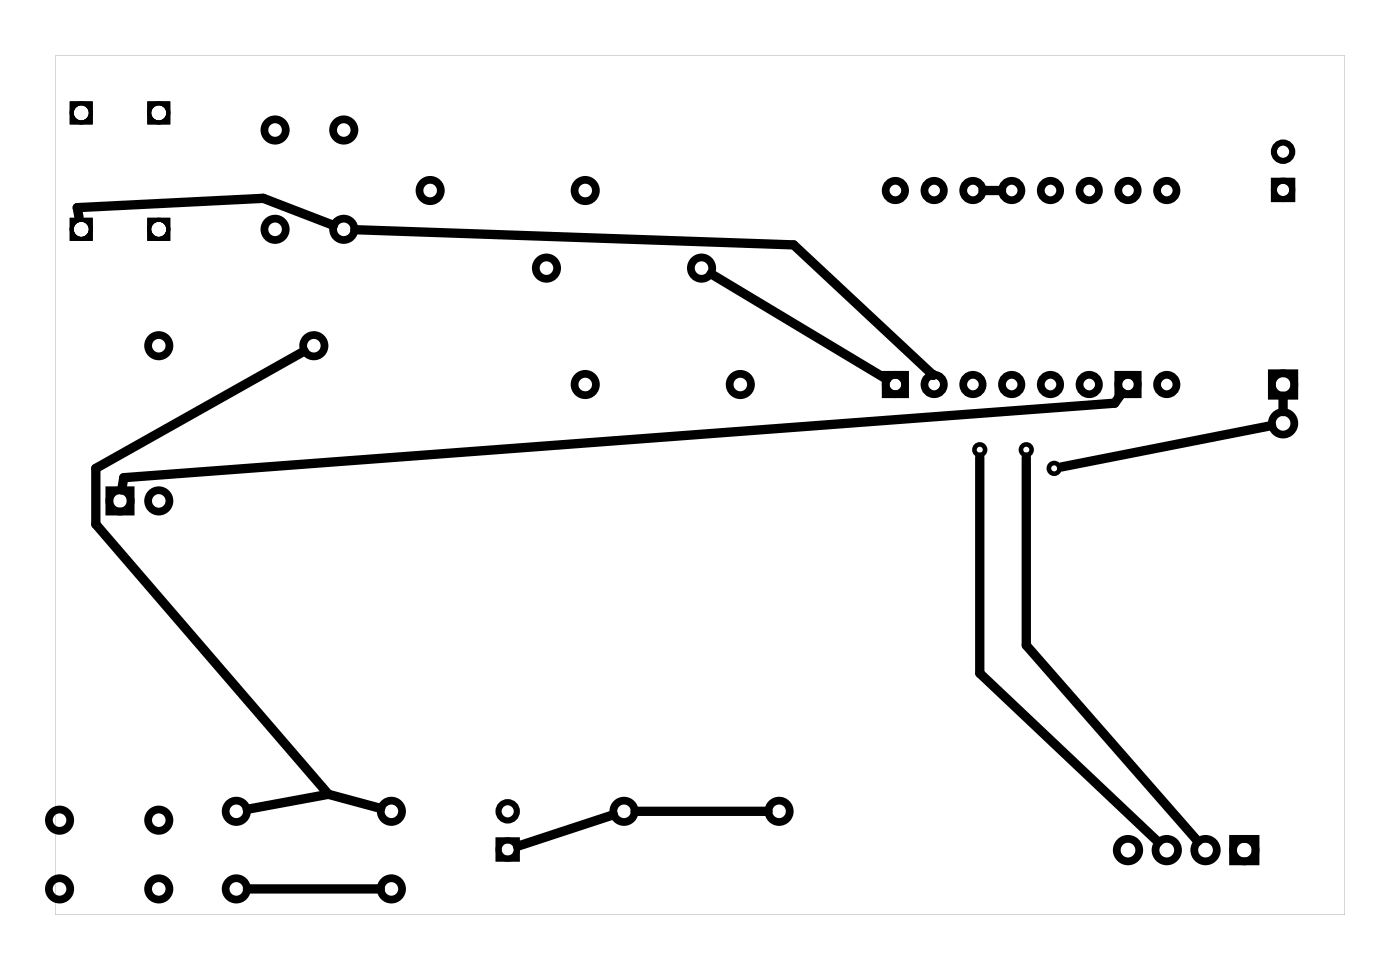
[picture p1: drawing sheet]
<svg xmlns="http://www.w3.org/2000/svg" width="92mm" height="63mm" viewBox="0 0 92 63" stroke-linecap="round" stroke-linejoin="round" font-family="sans-serif">
<g fill="#000">
<path d="M3.6 3.6h84.5v56.3h-84.5zM3.6 3.6v56.3h84.5v-56.3z"/>
<path d="M4.6 6.6h1.5v1.5h-1.5zM4.8 7.4a.5 .5 0 0 0 1 0 .5 .5 0 0 0-1 0z"/>
<path d="M4.6 14.3h1.5v1.5h-1.5zM4.8 15a.5 .5 0 0 0 1 0 .5 .5 0 0 0-1 0z"/>
<path d="M4.6 6.6h1.5v1.5h-1.5zM4.8 7.4a.5 .5 0 0 0 1 0 .5 .5 0 0 0-1 0z"/>
<path d="M4.6 14.3h1.5v1.5h-1.5zM4.8 15a.5 .5 0 0 0 1 0 .5 .5 0 0 0-1 0z"/>
<path d="M9.6 6.6h1.6v1.5h-1.6zM9.9 7.4a.5 .5 0 0 0 1 0 .5 .5 0 0 0-1 0z"/>
<path d="M9.6 14.3h1.6v1.5h-1.6zM9.9 15a.5 .5 0 0 0 1 0 .5 .5 0 0 0-1 0z"/>
<path d="M9.6 6.6h1.6v1.5h-1.6zM9.9 7.4a.5 .5 0 0 0 1 0 .5 .5 0 0 0-1 0z"/>
<path d="M9.6 14.3h1.6v1.5h-1.6zM9.9 15a.5 .5 0 0 0 1 0 .5 .5 0 0 0-1 0z"/>
</g>
<g fill="none" stroke="#000" stroke-width=".51">
<path d="M7.2 32.1h1.4v1.4h-1.4zM58 24.5h1.3v1.3h-1.3zM73.3 24.5h1.2v1.3h-1.2zM83.3 24.4h1.5v1.5h-1.5zM80.8 54.9h1.5v1.5h-1.5z"/>
<circle cx="18" cy="15" r=".7"/>
<circle cx="18" cy="8.5" r=".7"/>
<circle cx="22.5" cy="15" r=".7"/>
<circle cx="22.5" cy="8.5" r=".7"/>
<circle cx="28.2" cy="12.5" r=".7"/>
<circle cx="35.8" cy="17.6" r=".7"/>
<circle cx="38.3" cy="12.5" r=".7"/>
<circle cx="46" cy="17.6" r=".7"/>
<circle cx="58.7" cy="12.5" r=".64"/>
<circle cx="61.2" cy="12.5" r=".64"/>
<circle cx="63.7" cy="12.5" r=".64"/>
<circle cx="66.3" cy="12.5" r=".64"/>
<circle cx="68.8" cy="12.5" r=".64"/>
<circle cx="71.4" cy="12.5" r=".64"/>
<circle cx="73.9" cy="12.5" r=".64"/>
<circle cx="76.4" cy="12.5" r=".64"/>
<circle cx="7.9" cy="32.8" r=".7"/>
<circle cx="10.4" cy="32.8" r=".7"/>
<circle cx="10.4" cy="22.6" r=".7"/>
<circle cx="20.6" cy="22.6" r=".7"/>
<circle cx="38.3" cy="25.2" r=".7"/>
<circle cx="48.5" cy="25.2" r=".7"/>
<circle cx="58.7" cy="25.2" r=".64"/>
<circle cx="61.2" cy="25.2" r=".64"/>
<circle cx="63.7" cy="25.2" r=".64"/>
<circle cx="66.3" cy="25.2" r=".64"/>
<circle cx="68.8" cy="25.2" r=".64"/>
<circle cx="71.4" cy="25.2" r=".64"/>
<circle cx="73.9" cy="25.2" r=".64"/>
<circle cx="76.4" cy="25.2" r=".64"/>
<circle cx="84.1" cy="27.7" r=".74"/>
<circle cx="84.1" cy="25.2" r=".74"/>
<circle cx="3.9" cy="58.2" r=".7"/>
<circle cx="3.9" cy="53.7" r=".7"/>
<circle cx="10.4" cy="58.2" r=".7"/>
<circle cx="10.4" cy="53.7" r=".7"/>
<circle cx="15.5" cy="58.2" r=".7"/>
<circle cx="15.5" cy="53.1" r=".7"/>
<circle cx="25.6" cy="58.2" r=".7"/>
<circle cx="25.6" cy="53.1" r=".7"/>
<circle cx="40.9" cy="53.1" r=".7"/>
<circle cx="51" cy="53.1" r=".7"/>
<circle cx="73.9" cy="55.7" r=".74"/>
<circle cx="76.4" cy="55.7" r=".74"/>
<circle cx="79" cy="55.7" r=".74"/>
<circle cx="81.5" cy="55.7" r=".74"/>
</g>
<g fill="none" stroke="#000" stroke-width=".4">
<path d="M83.5 11.8h1.2v1.2h-1.2zM32.7 55h1.2v1.2h-1.2z"/>
<circle cx="84.1" cy="12.4" r=".6"/>
<circle cx="84.1" cy="9.9" r=".6"/>
<circle cx="33.3" cy="55.6" r=".6"/>
<circle cx="33.3" cy="53.1" r=".6"/>
</g>
<g fill="none" stroke="#000" stroke-width=".25">
<circle cx="5.3" cy="7.4" r=".63"/>
<circle cx="5.3" cy="15" r=".63"/>
<circle cx="10.4" cy="7.4" r=".63"/>
<circle cx="10.4" cy="15" r=".63"/>
</g>
<g fill="none" stroke="#000" stroke-width=".3">
<circle cx="64.2" cy="29.4" r=".35"/>
<circle cx="67.2" cy="29.4" r=".35"/>
<circle cx="69.1" cy="30.7" r=".35"/>
</g>
<g fill="none" stroke="#000" stroke-width=".61">
<path d="M5.2 14.2l-.1-.6 12.2-.6 4.5 1.8M23.2 15l28.8 1 9.1 8.5M46.6 17.9l11.5 6.9M64.4 12.5h1.2M19.9 23l-13.6 7.7v3.6l15.2 17.7M64.2 29.9v14.2l11.7 11M67.2 29.9v12.3l11.3 12.9M73.5 25.7l-.5 .7-64.9 4.9-.1 .8M83.3 27.9l-13.8 2.7M84.1 25.9v1M16.2 58.2h8.7M21.5 52l3.4 .9"/>
<path d="M21.5 52l-5.3 1M40.2 53.3l-6.3 2.1M41.6 53.1h8.7"/>
</g>
</svg>
